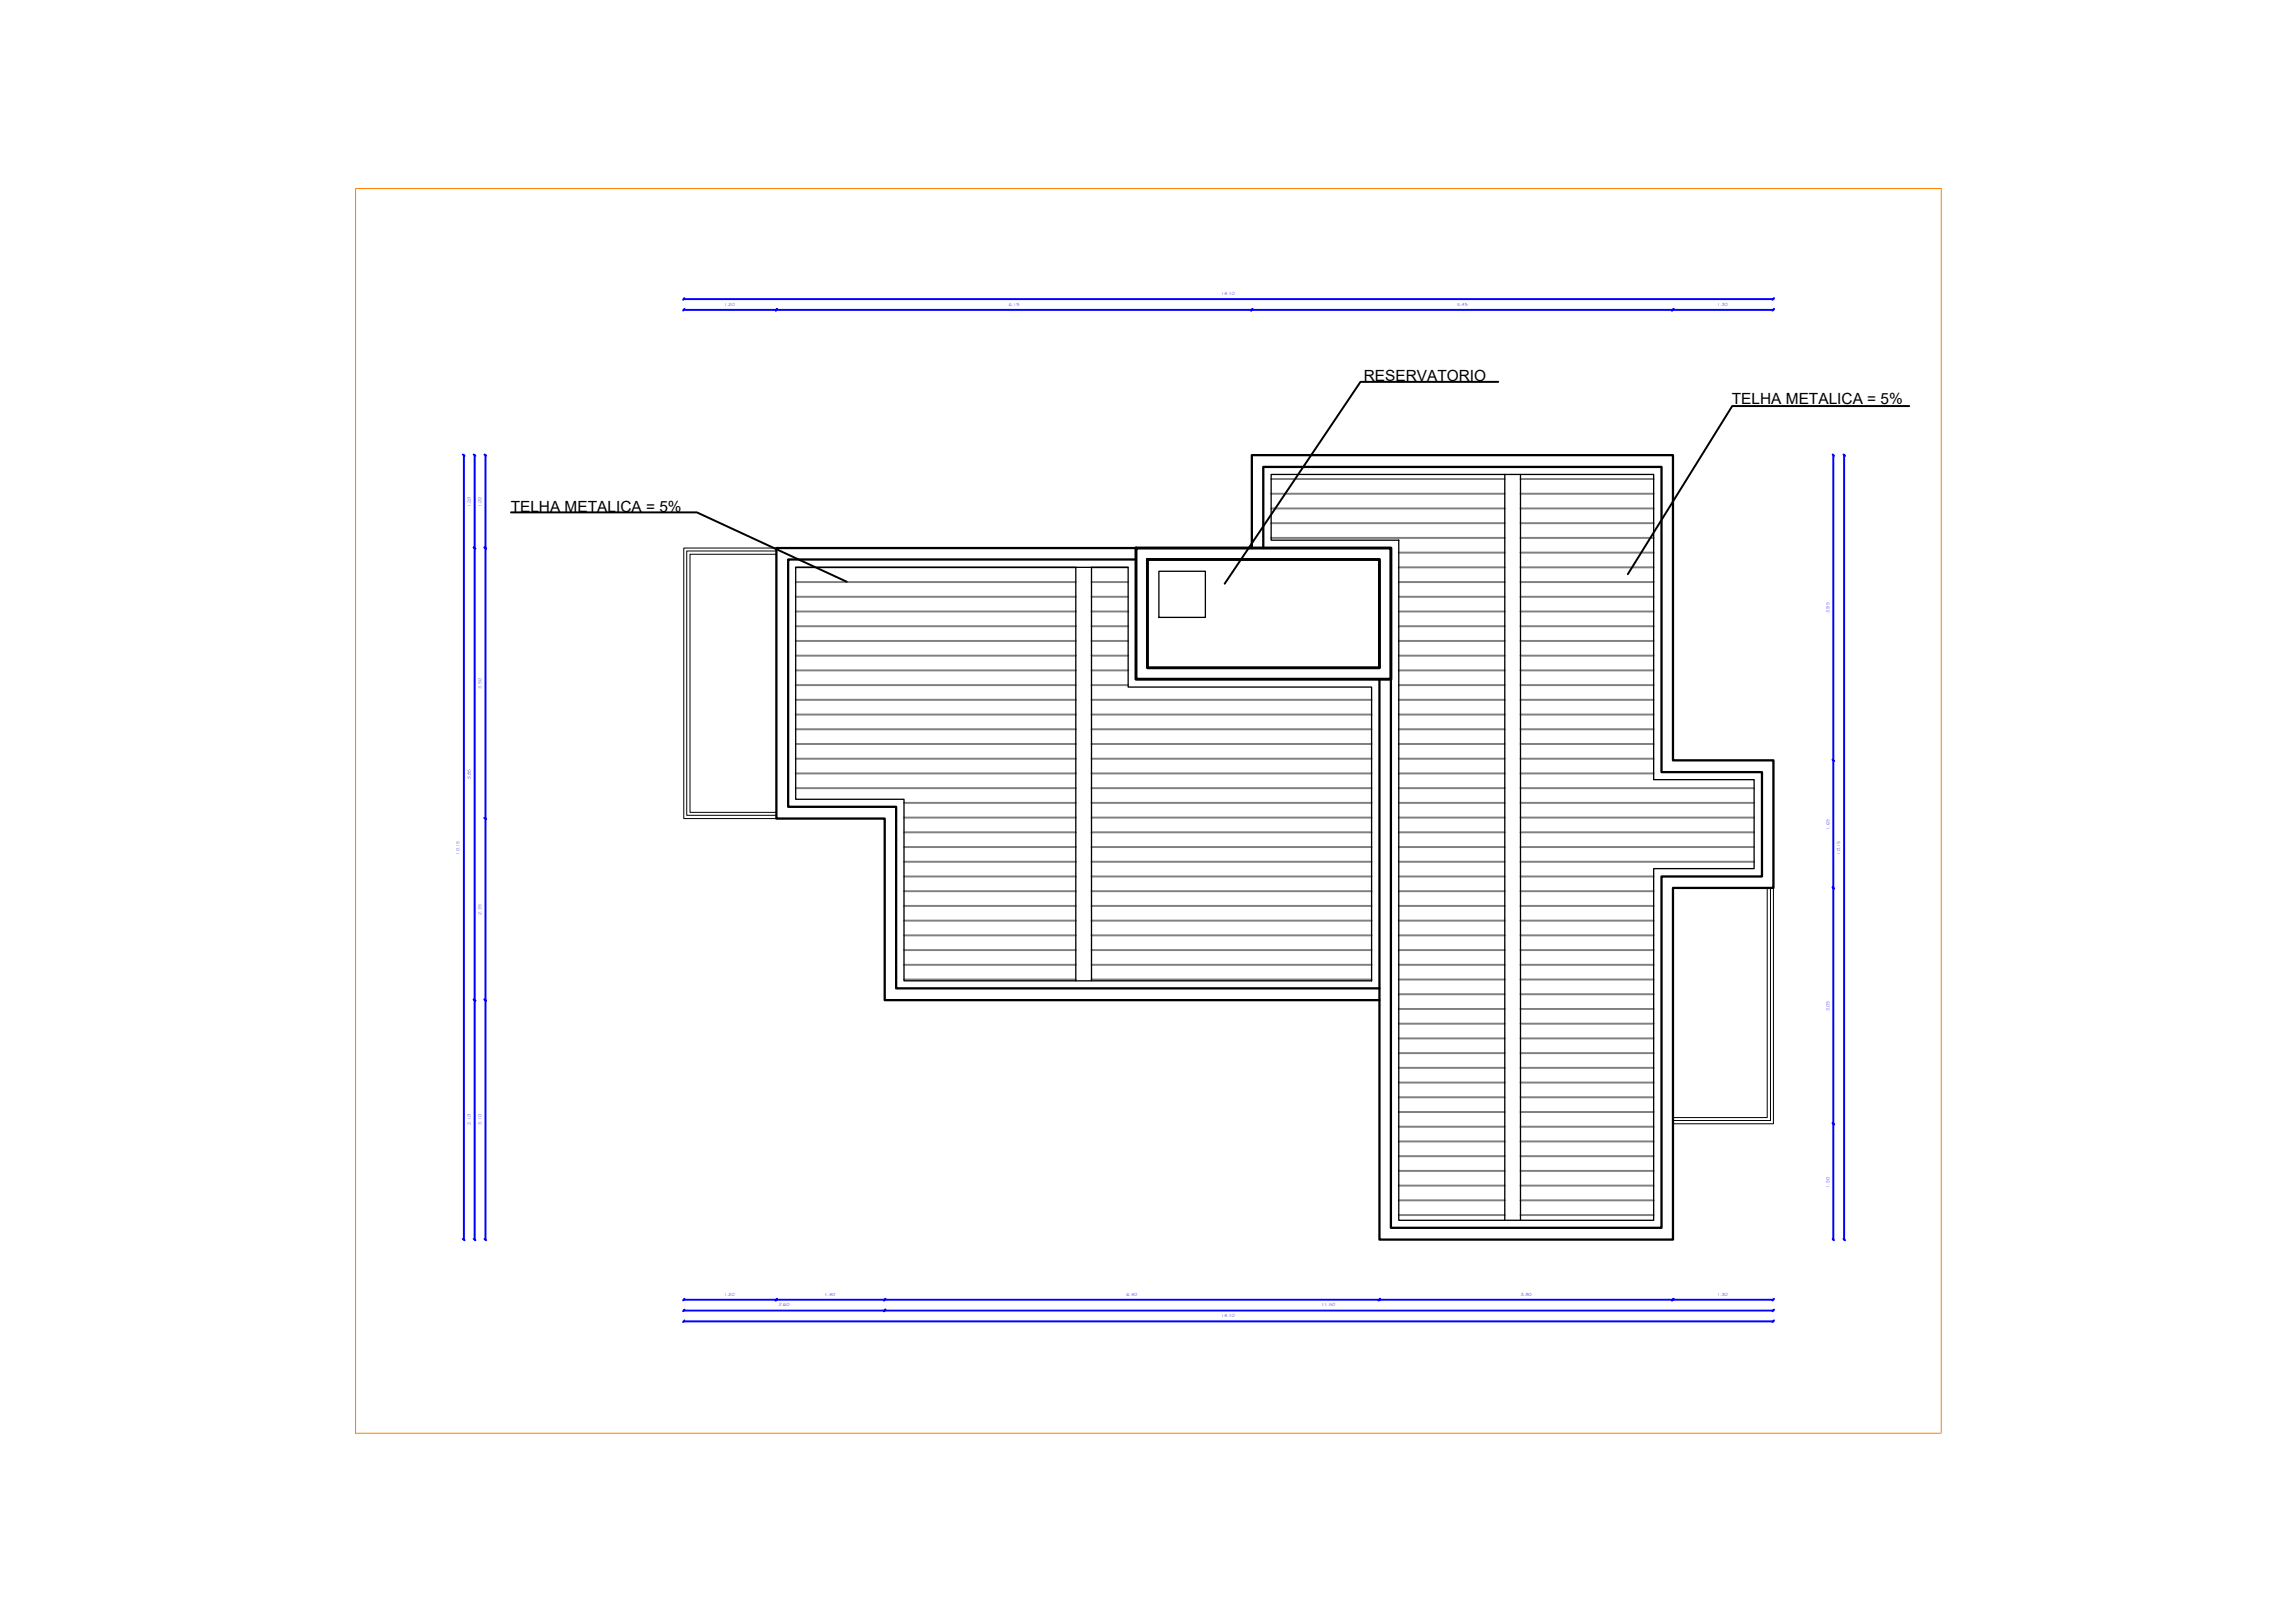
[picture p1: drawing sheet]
<svg xmlns="http://www.w3.org/2000/svg" width="297mm" height="210mm" viewBox="0 0 297 210" stroke-linecap="round" stroke-linejoin="round" font-family="sans-serif">
<defs><g id="words">
<g font-size="2">
<text x="176.4" y="49.2">RESERVATORIO</text>
<text x="224.1" y="52.3">TELHA METALICA = 5%</text>
<text x="66.1" y="66.3">TELHA METALICA = 5%</text>
</g>
<g font-size=".6" fill="#00f">
<text x="93.7" y="39.6">1.20</text>
<text x="130.5" y="39.6">6.15</text>
<text x="158" y="38.2">14.10</text>
<text x="188.5" y="39.6">5.45</text>
<text x="222.2" y="39.6">1.30</text>
<text x="60.9" y="65.7" transform="rotate(-90 60.9 65.7)">1.20</text>
<text x="62.3" y="65.7" transform="rotate(-90 62.3 65.7)">1.20</text>
<text x="236.7" y="79.3" transform="rotate(-90 236.7 79.3)">3.95</text>
<text x="62.3" y="89.1" transform="rotate(-90 62.3 89.1)">3.50</text>
<text x="60.9" y="100.9" transform="rotate(-90 60.9 100.9)">5.85</text>
<text x="236.7" y="107.4" transform="rotate(-90 236.7 107.4)">1.65</text>
<text x="59.5" y="110.6" transform="rotate(-90 59.5 110.6)">10.15</text>
<text x="238.1" y="110.6" transform="rotate(-90 238.1 110.6)">10.15</text>
<text x="62.3" y="118.4" transform="rotate(-90 62.3 118.4)">2.35</text>
<text x="236.7" y="130.9" transform="rotate(-90 236.7 130.9)">3.05</text>
<text x="60.9" y="145.6" transform="rotate(-90 60.9 145.6)">3.10</text>
<text x="62.3" y="145.6" transform="rotate(-90 62.3 145.6)">3.10</text>
<text x="236.7" y="153.7" transform="rotate(-90 236.7 153.7)">1.50</text>
<text x="93.7" y="167.7">1.20</text>
<text x="106.7" y="167.7">1.40</text>
<text x="145.7" y="167.7">6.40</text>
<text x="196.8" y="167.7">3.80</text>
<text x="222.2" y="167.7">1.30</text>
<text x="100.7" y="169.1">2.60</text>
<text x="158" y="170.4">14.10</text>
<text x="171" y="169.1">11.50</text>
</g>
</g></defs>
<!-- layer: 01 -->
<path d="M100.4 70.9h-11.9v35h11.9M100.4 71.3h-11.6v34.2h11.6M100.4 71.7h-11.1v33.4h11.1M228.6 114.9v29.7h-12.2M229.1 114.9v30.1h-12.7M229.4 114.9v30.5h-13" fill="none" stroke="#000" stroke-width=".13"/>
<path d="M147 70.9h32.9v17h-32.9zM148.4 72.4h30.1v14h-30.1z" fill="none" stroke="#000" stroke-width=".38"/>
<path d="M147 72.4h-45v32h13.9v23.5h62.6M147 70.9h-46.6v35h14.1v23.5h64M162 70.9v-12h54.4v39.5h13v16.5h-13v45.5h-37.9v-72.5M163.4 70.9v-10.5h51.6v39.5h13v13.5h-13v45.5h-35.1v-71" fill="none" stroke="#000" stroke-width=".3"/>
<!-- layer: 0 -->
<g fill="none" stroke="#808080" stroke-width=".25">
<path d="M102.9 79.1h36.3M102.9 77.2h36.3M102.9 75.3h36.3M102.9 73.4h36.3M141.2 79.1h4.8M141.2 77.2h4.8M141.2 75.3h4.8M141.2 73.4h4.8M164.5 69.6h30.2M164.5 67.7h30.2M164.5 65.8h30.2M164.5 63.9h30.2"/>
<path d="M164.5 62h30.2M181 79.1h13.7M181 77.2h13.7M181 75.3h13.7M181 73.4h13.7M181 71.5h13.7M196.7 79.1h17.2M196.7 77.2h17.2M196.7 75.3h17.2M196.7 73.4h17.2M196.7 71.5h17.2M196.7 69.6h17.2"/>
<path d="M196.7 67.7h17.2M196.7 65.8h17.2M196.7 63.9h17.2M196.7 62h17.2M102.9 98.2h36.3M102.9 96.3h36.3M102.9 94.4h36.3M102.9 92.5h36.3M102.9 90.6h36.3M102.9 88.7h36.3M102.9 86.8h36.3M102.9 84.9h36.3"/>
<path d="M102.9 82.9h36.3M102.9 81h36.3M141.2 98.2h36.2M141.2 96.3h36.2M141.2 94.4h36.2M141.2 92.5h36.2M141.2 90.6h36.2M141.2 88.7h4.8M141.2 86.8h4.8M141.2 84.9h4.8M141.2 82.9h4.8M141.2 81h4.8"/>
<path d="M181 98.2h13.7M181 96.3h13.7M181 94.4h13.7M181 92.5h13.7M181 90.6h13.7M181 88.7h13.7M181 86.8h13.7M181 84.9h13.7M181 82.9h13.7M181 81h13.7M196.7 98.2h17.2M196.7 96.3h17.2"/>
<path d="M196.7 94.4h17.2M196.7 92.5h17.2M196.7 90.6h17.2M196.7 88.7h17.2M196.7 86.8h17.2M196.7 84.9h17.2M196.7 82.9h17.2M196.7 81h17.2M102.9 102h36.3M102.9 100.1h36.3M117 119.1h22.2M117 117.2h22.2"/>
<path d="M117 115.3h22.2M117 113.4h22.2M117 111.5h22.2M117 109.6h22.2M117 107.7h22.2M117 105.8h22.2M117 103.9h22.2M141.2 119.1h36.2M141.2 117.2h36.2M141.2 115.3h36.2M141.2 113.4h36.2M141.2 111.5h36.2"/>
<path d="M141.2 109.6h36.2M141.2 107.7h36.2M141.2 105.8h36.2M141.2 103.9h36.2M141.2 102h36.2M141.2 100.1h36.2M181 119.1h13.7M181 117.2h13.7M181 115.3h13.7M181 113.4h13.7M181 111.5h13.7M181 109.6h13.7"/>
<path d="M181 107.7h13.7M181 105.8h13.7M181 103.9h13.7M181 102h13.7M181 100.1h13.7M196.7 119.1h17.2M196.7 117.2h17.2M196.7 115.3h17.2M196.7 113.4h17.2M196.7 111.5h30.2M196.7 109.6h30.2M196.7 107.7h30.2"/>
<path d="M196.7 105.8h30.2M196.7 103.9h30.2M196.7 102h30.2M196.7 100.1h17.2M117 126.8h22.2M117 124.9h22.2M117 123h22.2M117 121h22.2M141.2 126.8h36.2M141.2 124.9h36.2M141.2 123h36.2M141.2 121h36.2"/>
<path d="M181 138.2h13.7M181 136.3h13.7M181 134.4h13.7M181 132.5h13.7M181 130.6h13.7M181 128.7h13.7M181 126.8h13.7M181 124.9h13.7M181 123h13.7M181 121h13.7M196.7 138.2h17.2M196.7 136.3h17.2"/>
<path d="M196.7 134.4h17.2M196.7 132.5h17.2M196.7 130.6h17.2M196.7 128.7h17.2M196.7 126.8h17.2M196.7 124.9h17.2M196.7 123h17.2M196.7 121h17.2M181 157.2h13.7M181 155.3h13.7M181 153.4h13.7M181 151.5h13.7"/>
<path d="M181 149.6h13.7M181 147.7h13.7M181 145.8h13.7M181 143.9h13.7M181 142h13.7M181 140.1h13.7M196.7 157.2h17.2M196.7 155.3h17.2M196.7 153.4h17.2M196.7 151.5h17.2M196.7 149.6h17.2M196.7 147.7h17.2"/>
<path d="M196.7 145.8h17.2M196.7 143.9h17.2M196.7 142h17.2M196.7 140.1h17.2"/>
</g>
<!-- layer: 01 -->
<path d="M102.9 73.4h43.1v15.5h31.4v38h-60.4v-23.5h-14.1zM139.2 73.4v53.5M141.2 73.4v53.5M149.9 73.9h6v6h-6zM164.5 61.4h49.4v39.5h13v11.5h-13v45.5h-32.9v-88h-16.5zM194.7 61.4v96.5M196.7 61.4v96.5" fill="none" stroke="#000" stroke-width=".17"/>
<!-- layer: 0 -->
<path d="M193.8 49.4h-17.8l-17.6 26.1M247 52.5h-22.9l-13.5 21.8M66.1 66.3h24.1l19.3 9" fill="none" stroke="#000" stroke-width=".25"/>
<!-- layer: COTA -->
<g fill="none" stroke="#00f" stroke-width=".25">
<path d="M88.5 38.7h140.9M88.5 40l-.1 .2M88.5 38.6l-.1 .2M100.5 40l-.1 .2M162 40l-.1 .2M216.5 40l-.2 .2M229.5 40l-.2 .2M229.5 38.6l-.2 .2M59.9 58.8l.2 .2M60 58.9v101.5M61.3 58.8l.2 .2M61.4 58.9v101.5"/>
<path d="M62.7 58.8l.2 .2M62.8 58.9v101.5M88.5 40.1h140.9M237.1 58.8l.2 .2M237.2 58.9v101.5M238.5 58.8l.2 .2M238.6 58.9v101.5M61.3 70.8l.2 .2M62.7 70.8l.2 .2M237.1 98.3l.2 .2M62.7 105.8l.2 .2M237.1 114.8l.2 .2"/>
<path d="M61.3 129.3l.2 .2M62.7 129.3l.2 .2M237.1 145.3l.2 .2M59.9 160.3l.2 .2M61.3 160.3l.2 .2M62.7 160.3l.2 .2M88.5 168.2h140.9M88.5 169.6h140.9M88.5 171h140.9M88.5 168.1l-.1 .2M88.5 169.5l-.1 .2M88.5 170.9l-.1 .2"/>
<path d="M100.5 168.1l-.1 .2M114.5 168.1l-.1 .2M114.5 169.5l-.1 .2M178.5 168.1l-.1 .2M216.5 168.1l-.2 .2M229.5 168.1l-.2 .2M229.5 169.5l-.2 .2M229.5 170.9l-.2 .2M237.1 160.3l.2 .2M238.5 160.3l.2 .2"/>
</g>
<!-- layer: 17-viewport -->
<path d="M46 24.4h205.1v161.1h-205.1z" fill="none" stroke="#ff7f00" stroke-width=".13"/>
<use href="#words"/>
</svg>
